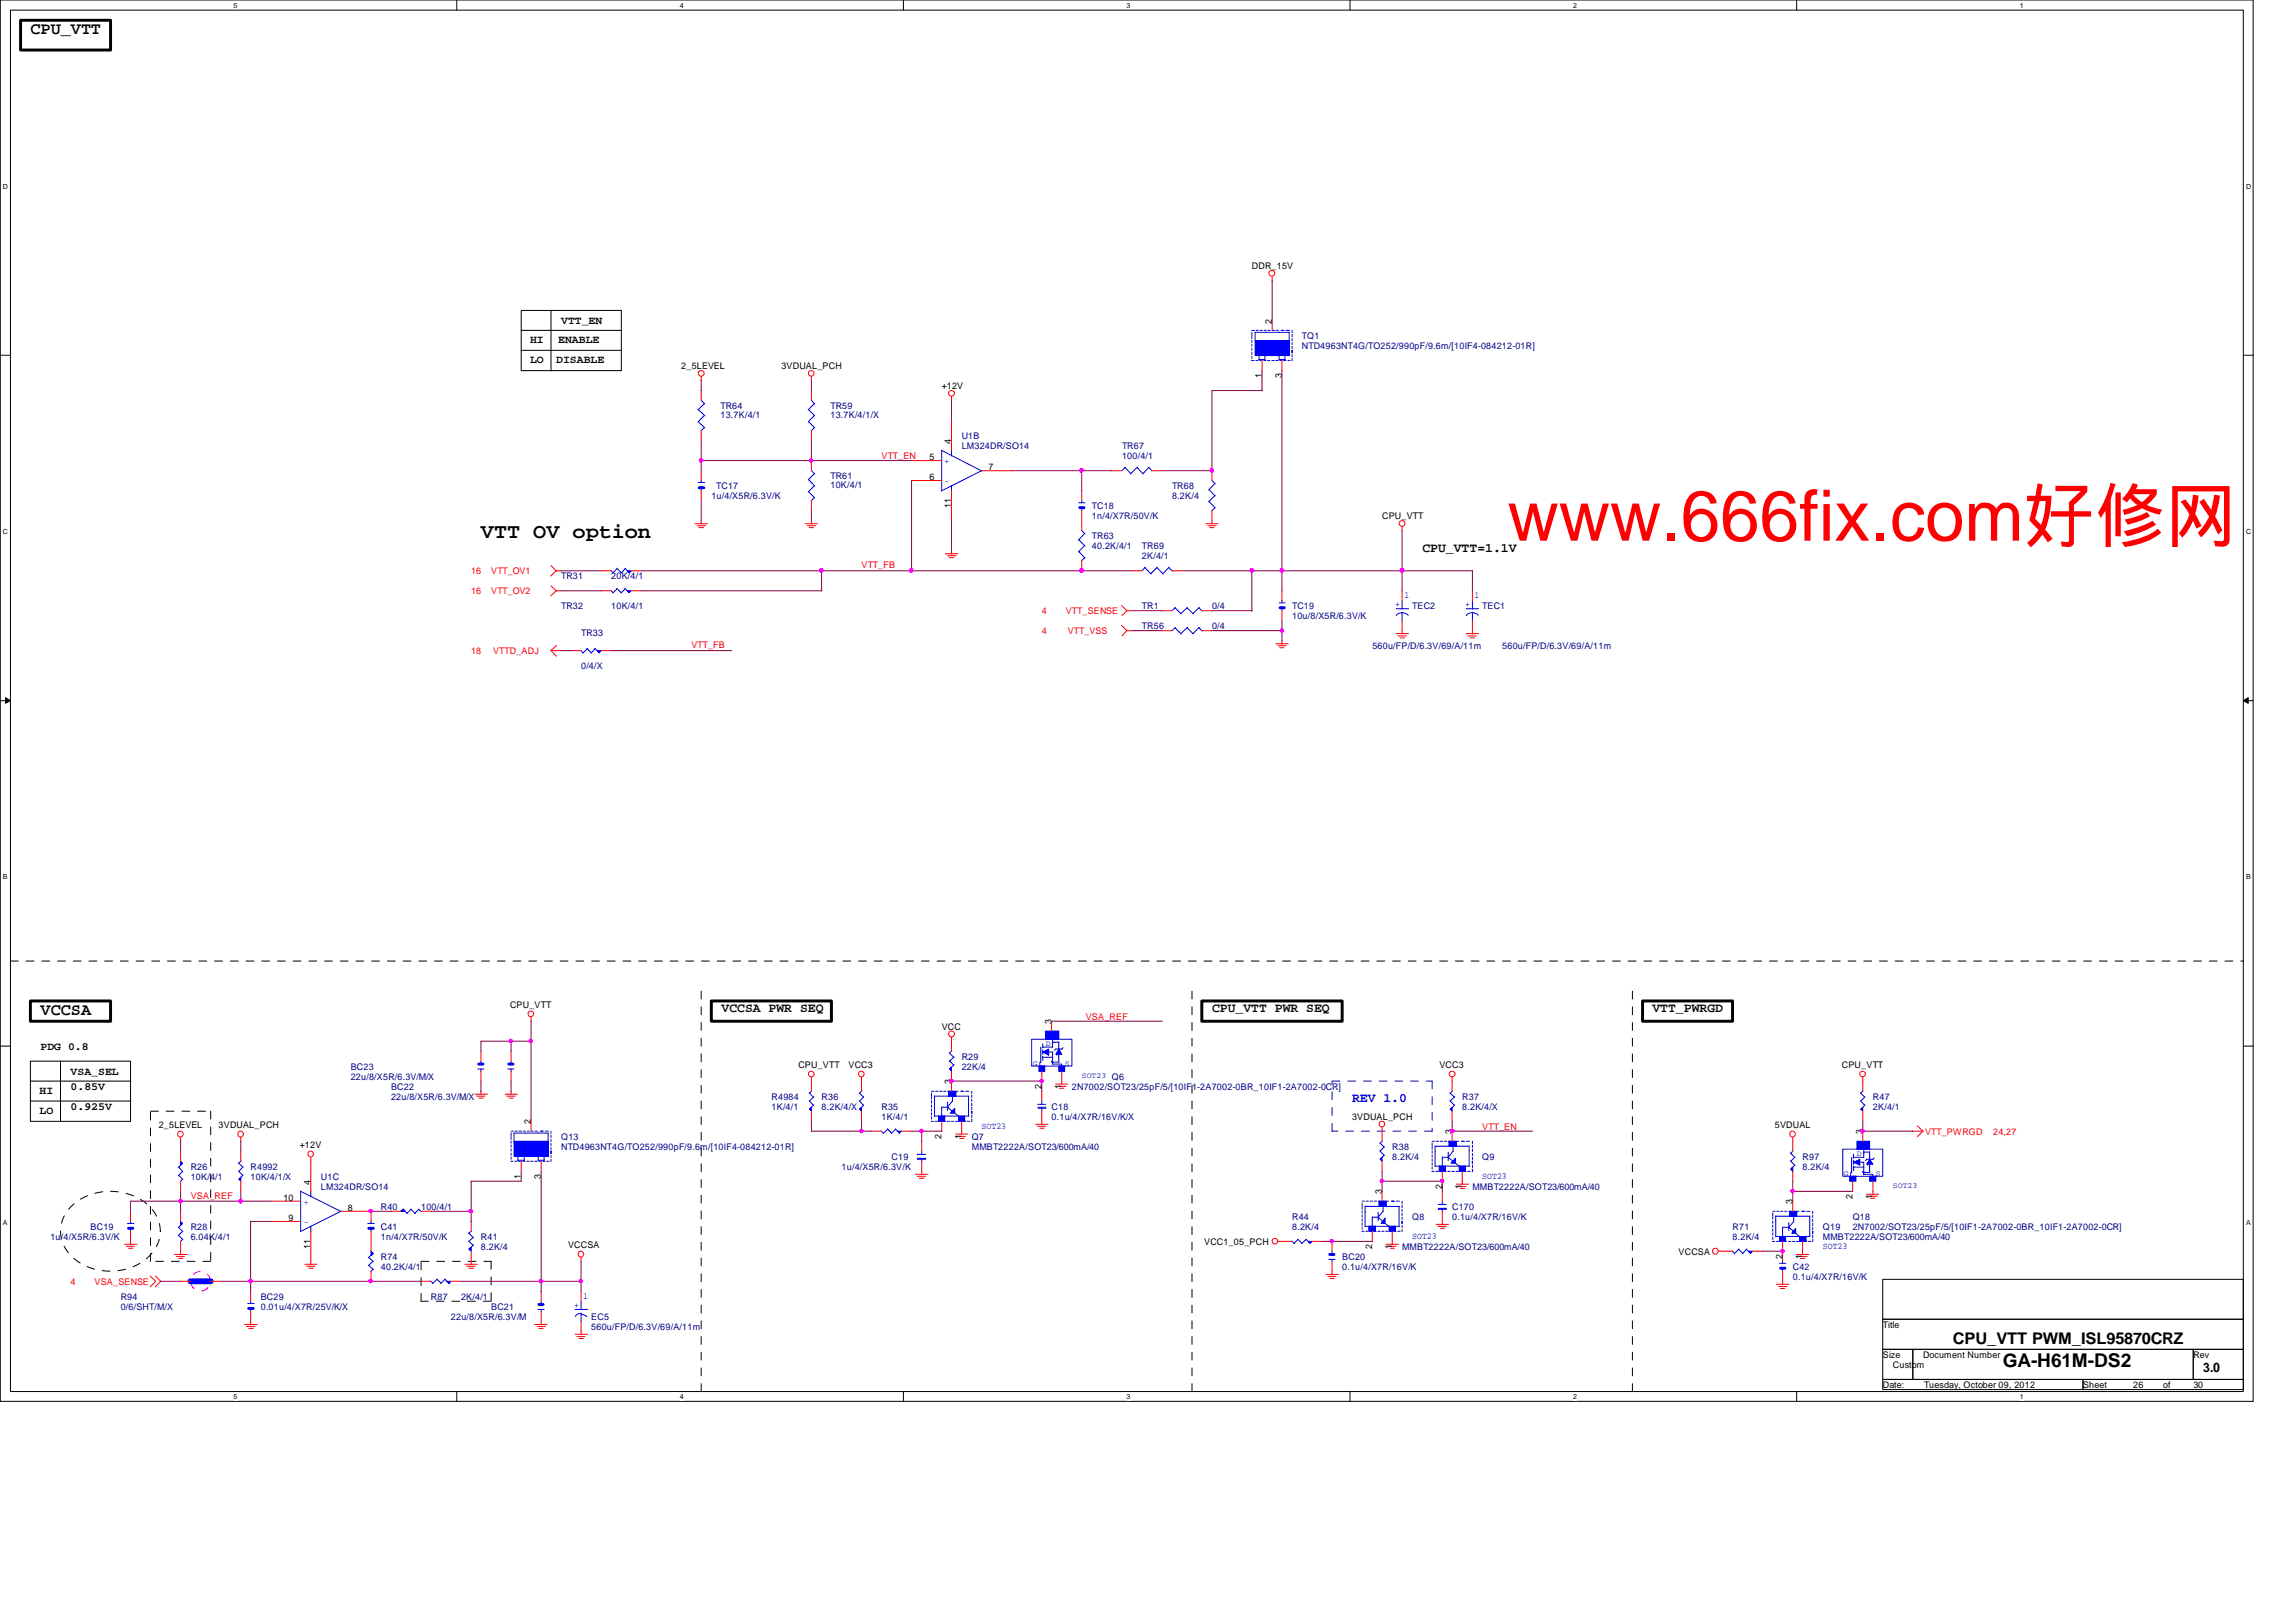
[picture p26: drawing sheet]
<svg xmlns="http://www.w3.org/2000/svg" width="297mm" height="210mm" viewBox="0 0 297 210" stroke-linecap="round" stroke-linejoin="round" font-family="sans-serif">
<defs><g id="words">
<text font-size="9.2" fill="#f00" x="195" y="70">www.666fix.com好修网</text>
<text font-size="2.7" x="62.2" y="69.7">VTT OV option</text>
<text font-size="2.5" x="259.1" y="176.9">GA-H61M-DS2</text>
<g font-size="2.2">
<text x="3.9" y="4.4">CPU_VTT</text>
<text x="5.2" y="131.4">VCCSA</text>
</g>
<text font-size="2.1" x="252.6" y="173.9">CPU_VTT PWM_ISL95870CRZ</text>
<g font-size="1.7">
<text x="184" y="71.4">CPU_VTT=1.1V</text>
<text x="93.3" y="131">VCCSA PWR SEQ</text>
<text x="156.8" y="131">CPU_VTT PWR SEQ</text>
<text x="213.8" y="131">VTT_PWRGD</text>
<text x="285" y="177.5">3.0</text>
</g>
<text font-size="1.7" fill="#00f" x="174.9" y="142.7">REV 1.0</text>
<g font-size="1.4">
<text x="72.6" y="42">VTT_EN</text>
<text x="68.6" y="44.4">HI</text>
<text x="68.6" y="47">LO</text>
<text x="72" y="47">DISABLE</text>
<text x="72.2" y="44.4">ENABLE</text>
<text x="5.2" y="135.9">PDG 0.8</text>
<text x="5.1" y="141.6">HI</text>
<text x="9.1" y="141.1">0.85V</text>
<text x="9.1" y="139.1">VSA_SEL</text>
<text x="9.1" y="143.6">0.925V</text>
<text x="5.1" y="144.2">LO</text>
</g>
<g font-size="1.2">
<text x="162" y="34.8">DDR_15V</text>
<text x="164.5" y="41.9" transform="rotate(-90 164.5 41.9)">2</text>
<text x="88.1" y="47.8">2_5LEVEL</text>
<text x="101.1" y="47.8">3VDUAL_PCH</text>
<text x="121.8" y="50.3">+12V</text>
<text x="163.2" y="48.9" transform="rotate(-90 163.2 48.9)">1</text>
<text x="165.8" y="48.9" transform="rotate(-90 165.8 48.9)">3</text>
<text x="120.3" y="59.6">5</text>
<text x="123.1" y="57.4" transform="rotate(-90 123.1 57.4)">4</text>
<text x="120.3" y="62.1">6</text>
<text x="123.1" y="65.8" transform="rotate(-90 123.1 65.8)">11</text>
<text x="127.9" y="60.9">7</text>
<text x="178.8" y="67.2">CPU_VTT</text>
<text x="66" y="130.4">CPU_VTT</text>
<text x="121.8" y="133.3">VCC</text>
<text x="136" y="132.5" transform="rotate(-90 136 132.5)">3</text>
<text x="103.3" y="138.2">CPU_VTT</text>
<text x="109.8" y="138.2">VCC3</text>
<text x="123.1" y="140.3" transform="rotate(-90 123.1 140.3)">3</text>
<text x="134.7" y="140.9" transform="rotate(-90 134.7 140.9)">2</text>
<text x="137.3" y="140.9" transform="rotate(-90 137.3 140.9)">1</text>
<text x="186.2" y="138.2">VCC3</text>
<text x="238.3" y="138.2">CPU_VTT</text>
<text x="20.5" y="145.9">2_5LEVEL</text>
<text x="28.3" y="145.9">3VDUAL_PCH</text>
<text x="38.8" y="148.5">+12V</text>
<text x="68.7" y="145.5" transform="rotate(-90 68.7 145.5)">2</text>
<text x="121.8" y="147.4" transform="rotate(-90 121.8 147.4)">2</text>
<text x="124.4" y="147.4" transform="rotate(-90 124.4 147.4)">1</text>
<text x="174.9" y="144.9">3VDUAL_PCH</text>
<text x="187.8" y="146.8" transform="rotate(-90 187.8 146.8)">3</text>
<text x="229.6" y="145.9">5VDUAL</text>
<text x="241" y="146.8" transform="rotate(-90 241 146.8)">3</text>
<text x="36.7" y="155.4">10</text>
<text x="40.2" y="153.3" transform="rotate(-90 40.2 153.3)">4</text>
<text x="67.4" y="152.6" transform="rotate(-90 67.4 152.6)">1</text>
<text x="70" y="152.6" transform="rotate(-90 70 152.6)">3</text>
<text x="178.8" y="154.6" transform="rotate(-90 178.8 154.6)">3</text>
<text x="186.6" y="153.9" transform="rotate(-90 186.6 153.9)">2</text>
<text x="189.1" y="153.9" transform="rotate(-90 189.1 153.9)">1</text>
<text x="231.9" y="155.9" transform="rotate(-90 231.9 155.9)">3</text>
<text x="239.6" y="155.2" transform="rotate(-90 239.6 155.2)">2</text>
<text x="242.3" y="155.2" transform="rotate(-90 242.3 155.2)">1</text>
<text x="37.3" y="158">9</text>
<text x="40.2" y="161.6" transform="rotate(-90 40.2 161.6)">11</text>
<text x="45" y="156.7">8</text>
<text x="73.5" y="161.5">VCCSA</text>
<text x="155.8" y="161.1">VCC1_05_PCH</text>
<text x="177.5" y="161.6" transform="rotate(-90 177.5 161.6)">2</text>
<text x="180.1" y="161.6" transform="rotate(-90 180.1 161.6)">1</text>
<text x="217.2" y="162.4">VCCSA</text>
<text x="230.6" y="162.9" transform="rotate(-90 230.6 162.9)">2</text>
<text x="233.2" y="162.9" transform="rotate(-90 233.2 162.9)">1</text>
<text x="243.6" y="171.8">Title</text>
<text x="243.6" y="175.7">Size</text>
<text x="243.6" y="179.6">Date:</text>
<text x="244.9" y="177">Custom</text>
<text x="248.8" y="175.7">Document Number</text>
<text x="248.9" y="179.6">Tuesday, October 09, 2012</text>
<text x="269.5" y="179.6">Sheet</text>
<text x="276" y="179.6">26</text>
<text x="279.9" y="179.6">of</text>
<text x="283.8" y="175.7">Rev</text>
<text x="283.8" y="179.6">30</text>
</g>
<g font-size="1.2" fill="#000080">
<text x="168.4" y="43.9">TQ1</text>
<text x="168.4" y="45.2">NTD4963NT4G/TO252/990pF/9.6m/[10IF4-084212-01R]</text>
<text x="93.2" y="52.9">TR64</text>
<text x="107.4" y="52.9">TR59</text>
<text x="93.2" y="54.1">13.7K/4/1</text>
<text x="107.4" y="54.1">13.7K/4/1/X</text>
<text x="124.4" y="56.8">U1B</text>
<text x="124.4" y="58.1">LM324DR/SO14</text>
<text x="145.2" y="58.1">TR67</text>
<text x="145.2" y="59.4">100/4/1</text>
<text x="92" y="64.6">1u/4/X5R/6.3V/K</text>
<text x="92.7" y="63.3">TC17</text>
<text x="107.4" y="62">TR61</text>
<text x="107.4" y="63.2">10K/4/1</text>
<text x="141.3" y="65.9">TC18</text>
<text x="151.6" y="63.3">TR68</text>
<text x="151.6" y="64.6">8.2K/4</text>
<text x="141.3" y="67.2">1n/4/X7R/50V/K</text>
<text x="141.3" y="69.8">TR63</text>
<text x="141.3" y="71.1">40.2K/4/1</text>
<text x="147.7" y="71.1">TR69</text>
<text x="72.6" y="75">TR31</text>
<text x="79.1" y="75">20K/4/1</text>
<text x="147.7" y="72.3">2K/4/1</text>
<text x="72.6" y="78.8">TR32</text>
<text x="75.2" y="82.3">TR33</text>
<text x="79.1" y="78.8">10K/4/1</text>
<text x="147.7" y="78.8">TR1</text>
<text x="147.7" y="81.4">TR56</text>
<text x="156.8" y="78.8">0/4</text>
<text x="156.8" y="81.4">0/4</text>
<text x="167.2" y="78.8">TC19</text>
<text x="167.2" y="80.1">10u/8/X5R/6.3V/K</text>
<text x="182.7" y="78.8">TEC2</text>
<text x="191.8" y="78.8">TEC1</text>
<text x="75.2" y="86.6">0/4/X</text>
<text x="177.5" y="84">560u/FP/D/6.3V/69/A/11m</text>
<text x="194.3" y="84">560u/FP/D/6.3V/69/A/11m</text>
<text x="124.4" y="137.1">R29</text>
<text x="45.4" y="138.4">BC23</text>
<text x="45.4" y="139.7">22u/8/X5R/6.3V/M/X</text>
<text x="50.6" y="141">BC22</text>
<text x="50.6" y="142.3">22u/8/X5R/6.3V/M/X</text>
<text x="99.8" y="142.3">R4984</text>
<text x="99.8" y="143.6">1K/4/1</text>
<text x="106.3" y="142.3">R36</text>
<text x="106.3" y="143.6">8.2K/4/X</text>
<text x="114" y="143.6">R35</text>
<text x="124.4" y="138.4">22K/4</text>
<text x="136.1" y="143.6">C18</text>
<text x="138.7" y="141">2N7002/SOT23/25pF/5/[10IF1-2A7002-0BR_10IF1-2A7002-0CR]</text>
<text x="143.8" y="139.7">Q6</text>
<text x="189.2" y="142.3">R37</text>
<text x="189.2" y="143.6">8.2K/4/X</text>
<text x="242.3" y="142.3">R47</text>
<text x="242.3" y="143.6">2K/4/1</text>
<text x="72.6" y="147.5">Q13</text>
<text x="72.6" y="148.8">NTD4963NT4G/TO252/990pF/9.6m/[10IF4-084212-01R]</text>
<text x="114" y="144.9">1K/4/1</text>
<text x="125.7" y="147.5">Q7</text>
<text x="125.7" y="148.8">MMBT2222A/SOT23/600mA/40</text>
<text x="136.1" y="144.9">0.1u/4/X7R/16V/K/X</text>
<text x="180.1" y="148.8">R38</text>
<text x="24.7" y="151.4">R26</text>
<text x="24.7" y="152.7">10K/4/1</text>
<text x="32.4" y="151.4">R4992</text>
<text x="32.4" y="152.7">10K/4/1/X</text>
<text x="41.5" y="152.7">U1C</text>
<text x="41.5" y="154">LM324DR/SO14</text>
<text x="108.9" y="151.4">1u/4/X5R/6.3V/K</text>
<text x="115.4" y="150.1">C19</text>
<text x="180.1" y="150.1">8.2K/4</text>
<text x="190.5" y="154">MMBT2222A/SOT23/600mA/40</text>
<text x="191.8" y="150.1">Q9</text>
<text x="233.2" y="150.1">R97</text>
<text x="233.2" y="151.4">8.2K/4</text>
<text x="6.5" y="160.4">1u/4/X5R/6.3V/K</text>
<text x="11.7" y="159.2">BC19</text>
<text x="24.7" y="159.2">R28</text>
<text x="24.7" y="160.4">6.04K/4/1</text>
<text x="49.3" y="156.5">R40</text>
<text x="49.3" y="159.2">C41</text>
<text x="49.3" y="160.4">1n/4/X7R/50V/K</text>
<text x="54.5" y="156.5">100/4/1</text>
<text x="62.2" y="160.4">R41</text>
<text x="62.2" y="161.8">8.2K/4</text>
<text x="167.2" y="157.9">R44</text>
<text x="167.2" y="159.2">8.2K/4</text>
<text x="181.4" y="161.8">MMBT2222A/SOT23/600mA/40</text>
<text x="182.7" y="157.9">Q8</text>
<text x="187.9" y="157.9">0.1u/4/X7R/16V/K</text>
<text x="187.9" y="156.5">C170</text>
<text x="224.2" y="159.2">R71</text>
<text x="224.2" y="160.4">8.2K/4</text>
<text x="235.8" y="159.2">Q19</text>
<text x="235.8" y="160.4">MMBT2222A/SOT23/600mA/40</text>
<text x="239.7" y="157.9">Q18</text>
<text x="239.7" y="159.2">2N7002/SOT23/25pF/5/[10IF1-2A7002-0BR_10IF1-2A7002-0CR]</text>
<text x="49.3" y="163">R74</text>
<text x="49.3" y="164.3">40.2K/4/1</text>
<text x="173.6" y="163">BC20</text>
<text x="173.6" y="164.3">0.1u/4/X7R/16V/K</text>
<text x="231.9" y="164.3">C42</text>
<text x="231.9" y="165.7">0.1u/4/X7R/16V/K</text>
<text x="15.6" y="168.2">R94</text>
<text x="15.6" y="169.5">0/6/SHT/M/X</text>
<text x="33.7" y="168.2">BC29</text>
<text x="33.7" y="169.5">0.01u/4/X7R/25V/K/X</text>
<text x="55.7" y="168.2">R87</text>
<text x="58.3" y="170.8">22u/8/X5R/6.3V/M</text>
<text x="59.6" y="168.2">2K/4/1</text>
<text x="63.5" y="169.5">BC21</text>
<text x="76.5" y="170.8">EC5</text>
<text x="76.5" y="172.1">560u/FP/D/6.3V/69/A/11m</text>
</g>
<g font-size="1.2" fill="#f00">
<text x="114" y="59.4">VTT_EN</text>
<text x="61" y="76.9">16</text>
<text x="61" y="74.3">16</text>
<text x="63.5" y="76.9">VTT_OV2</text>
<text x="63.5" y="74.3">VTT_OV1</text>
<text x="111.5" y="73.5">VTT_FB</text>
<text x="89.4" y="83.9">VTT_FB</text>
<text x="134.8" y="82.1">4</text>
<text x="134.8" y="79.5">4</text>
<text x="137.9" y="79.5">VTT_SENSE</text>
<text x="138.1" y="82.1">VTT_VSS</text>
<text x="61" y="84.7">18</text>
<text x="63.8" y="84.7">VTTD_ADJ</text>
<text x="140.5" y="132">VSA_REF</text>
<text x="191.8" y="146.2">VTT_EN</text>
<text x="249" y="146.9">VTT_PWRGD</text>
<text x="257.9" y="146.9">24,27</text>
<text x="24.7" y="155.2">VSA_REF</text>
<text x="9.1" y="166.3">4</text>
<text x="12.2" y="166.3">VSA_SENSE</text>
</g>
<g font-size="1.2" fill="#00f">
<text x="122.2" y="60.1">+</text>
<text x="122.2" y="62.7">-</text>
<text x="181.7" y="77.4">1</text>
<text x="190.8" y="77.4">1</text>
<text x="180.5" y="78.6">+</text>
<text x="189.6" y="78.6">+</text>
<text x="127" y="146.1">SOT23</text>
<text x="39.3" y="155.9">+</text>
<text x="191.8" y="152.6">SOT23</text>
<text x="39.3" y="158.5">-</text>
<text x="182.7" y="160.3">SOT23</text>
<text x="235.8" y="161.6">SOT23</text>
<text x="74.3" y="169.2">+</text>
<text x="75.4" y="168.1">1</text>
</g>
<g font-size="1" fill="#00f">
<text x="133.6" y="137.9">G</text>
<text x="135.3" y="135.3">D</text>
<text x="137.7" y="137.9">S</text>
<text x="140" y="139.5">SOT23</text>
<text x="240.2" y="149.6">D</text>
<text x="238.5" y="152.1">G</text>
<text x="242.7" y="152.1">S</text>
<text x="244.9" y="153.7">SOT23</text>
</g>
<g font-size=".9">
<text x="30.2" y="1">5</text>
<text x="88" y="1">4</text>
<text x="145.8" y="1">3</text>
<text x="203.5" y="1">2</text>
<text x="261.3" y="1">1</text>
<text x=".4" y="24.4">D</text>
<text x="290.6" y="24.4">D</text>
<text x=".4" y="69.1">C</text>
<text x="290.6" y="69.1">C</text>
<text x=".4" y="113.8">B</text>
<text x="290.6" y="113.8">B</text>
<text x=".4" y="158.5">A</text>
<text x="290.6" y="158.5">A</text>
<text x="30.2" y="181.1">5</text>
<text x="88" y="181.1">4</text>
<text x="145.8" y="181.1">3</text>
<text x="203.5" y="181.1">2</text>
<text x="261.3" y="181.1">1</text>
</g>
</g></defs>
<path d="M1.4 1.3h288.8v178.8h-288.8zM291.5 0h-291.5v181.3h291.5v-181.3" fill="none" stroke="#000" stroke-width=".13"/>
<g fill="#fff">
<path d="M30.2 .2h.5v1h-.5z"/>
<path d="M30.2 180.2h.5v1.1h-.5z"/>
</g>
<path d="M59.1 0v1.3M59.1 180.1v1.3" fill="none" stroke="#000" stroke-width=".13"/>
<g fill="#fff">
<path d="M88 .2h.5v1h-.5z"/>
<path d="M88 180.2h.5v1.1h-.5z"/>
</g>
<path d="M116.9 0v1.3M116.9 180.1v1.3" fill="none" stroke="#000" stroke-width=".13"/>
<g fill="#fff">
<path d="M145.7 .2h.6v1h-.6z"/>
<path d="M145.7 180.2h.6v1.1h-.6z"/>
</g>
<path d="M174.7 0v1.3M174.7 180.1v1.3" fill="none" stroke="#000" stroke-width=".13"/>
<g fill="#fff">
<path d="M203.5 .2h.5v1h-.5z"/>
<path d="M203.5 180.2h.5v1.1h-.5z"/>
</g>
<path d="M232.4 0v1.3M232.4 180.1v1.3" fill="none" stroke="#000" stroke-width=".13"/>
<g fill="#fff">
<path d="M261.3 .2h.5v1h-.5z"/>
<path d="M261.3 180.2h.5v1.1h-.5z"/>
<path d="M.4 23.6h.6v1h-.6z"/>
<path d="M290.6 23.6h.6v1h-.6z"/>
<path d="M.4 68.3h.6v1h-.6z"/>
<path d="M290.6 68.3h.6v1h-.6z"/>
</g>
<path d="M0 46h1.4M290.2 46h1.3" fill="none" stroke="#000" stroke-width=".13"/>
<g fill="#fff">
<path d="M.4 113h.6v1h-.6z"/>
<path d="M290.6 113h.6v1h-.6z"/>
</g>
<path d="M0 90.7h1.4M.7 90.3l.7 .4-.7 .3zM290.2 90.7l.7-.4v.7zM290.2 90.7h1.3" fill="none" stroke="#000" stroke-width=".13"/>
<path d="M.7 90.3l.7 .4-.7 .3zM290.2 90.7l.7-.4v.7z" fill="#000"/>
<g fill="#fff">
<path d="M.4 157.7h.5v1h-.5z"/>
<path d="M290.6 157.7h.5v1h-.5z"/>
</g>
<g fill="none" stroke="#000" stroke-width=".13">
<path d="M67.4 40.2h13v7.8h-13zM67.4 45.3h13M67.4 42.8h13M71.3 40.2v7.8M0 135.4h1.4M3.9 137.3h13v7.8h-13zM3.9 139.9h13M7.8 137.3v7.9M290.2 135.4h1.3M3.9 142.5h13M243.6 165.6h46.6v5.1h-46.6zM243.6 170.7h46.6v3.9h-46.6z"/>
<path d="M243.6 174.6h3.9v3.9h-3.9zM243.6 178.5h25.9v1.3h-25.9zM247.5 174.6h36.2v3.9h-36.2zM269.5 178.5h20.7v1.3h-20.7zM283.7 174.6h6.5v3.9h-6.5z"/>
</g>
<g fill="none" stroke="#000" stroke-width=".13" stroke-dasharray="1 1 1 1 1 1 1 1">
<path d="M1.4 124.4h288.9M90.7 128.3v51.8M154.2 128.3v51.8M211.2 128.3v51.8M9.1 156.3a7.5 7.5 0 0 1 10.4 0 4.4 4.4 0 0 1-.7 6.7 7.5 7.5 0 0 1-9.7-.6 4.4 4.4 0 0 1 0-6.1zM19.5 143.8h7.8M27.3 143.8v19.4M19.5 163.2v-19.4M27.3 163.2h-7.8M54.5 163.2h9M54.5 168.4v-5.2M63.5 163.2v5.2"/>
<path d="M63.5 168.4h-9"/>
</g>
<path d="M2.7 2.6h11.6v3.9h-11.6zM3.9 129.5h10.4v2.7h-10.4zM92 129.5h15.6v2.7h-15.6zM155.5 129.5h18.1v2.7h-18.1zM212.5 129.5h11.6v2.7h-11.6z" fill="none" stroke="#000" stroke-width=".38"/>
<path d="M172.3 139.9h13M185.3 139.9v6.5M172.3 146.4v-6.5M185.3 146.4h-13" fill="none" stroke="#00f" stroke-width=".13" stroke-dasharray="1 1 1 1 1 1 1 1"/>
<circle cx="25.9" cy="165.8" r="1.27" fill="none" stroke="#f0f" stroke-width=".13" stroke-dasharray="1 1 1 1 1 1 1 1"/>
<g fill="none" stroke="#f00" stroke-width=".13">
<path d="M164.6 35.8v.5M90.7 48.7v.6M90.7 50.5v1.3M90.7 55.7v1.3M105 48.7v.6M123.1 51.3v.6M71.3 75.8l.7 .7M71.3 73.2l.7 .7M71.9 76.5h.7M71.9 73.9h.7M72 76.5l-.8 .6M72 73.9l-.8 .6"/>
<path d="M89.9 67.8h1.6M90.2 68h1.1M90.4 68.3h.6M90.7 67.4v.4M104.2 67.8h1.5M104.5 68h1M104.7 68.3h.5M105 67.4v.4M122.3 71.7h1.6M122.6 71.9h1.1M122.8 72.2h.6M123.1 71.2v.5"/>
<path d="M145.1 78.4l.7 .6M145.7 79h.7M145.8 79l-.6 .7M156 67.8h1.6M156.3 68h1M156.5 68.3h.5M156.8 67.4v.4M181.4 68.2v.5M71.3 84.2h1.3M71.3 84.2l.7 .7M72 83.5l-.7 .7M145.1 80.9l.7 .7"/>
<path d="M145.7 81.6h.7M145.8 81.6l-.6 .7M165 83.3h1.7M165.3 83.6h1.1M165.6 83.8h.5M165.9 82.9v.5M180.6 82h1.6M180.8 82.3h1.1M181.1 82.5h.6M181.4 81.6v.4M189.7 82h1.6M189.9 82.3h1.1"/>
<path d="M190.2 82.5h.6M190.5 81.6v.4M68.7 131.6v.6M105 139.4v.5M111.5 139.4v.5M123.1 134.2v.6M137.4 139.9v.4M187.9 139.4v.5M241 139.4v.5M23.4 147.2v.5M31.2 147.2v.5M40.2 149.8v.5"/>
<path d="M61.5 141.6h1.6M61.7 141.9h1M62 142.1h.5M62.2 141.2v.4M65.4 141.6h1.5M65.6 141.9h1M65.9 142.1h.5M66.1 141.2v.4M118.4 152h1.6M118.7 152.2h1.1M118.9 152.5h.6M119.2 151.6v.4"/>
<path d="M123.6 146.8h1.6M123.9 147.1h1M124.2 147.3h.5M124.4 146.4v.4M134 145.5h1.6M134.2 145.7h1.1M134.5 146h.6M134.8 145.1v.4M136.6 140.3h1.5M136.9 140.6h1M137.1 140.8h.5M178.8 145.9v.5"/>
<path d="M185.8 158.4h1.6M186 158.7h1.1M186.3 159h.6M186.6 158.1v.4M188.4 153.2h1.6M188.6 153.5h1.1M188.9 153.8h.6M189.2 152.9v.4M231.9 147.2v.5M241.5 154.6h1.6M241.8 154.8h1.1M242 155.1h.6"/>
<path d="M242.3 154.2v.4M247.4 146.4h1.4M248.1 145.7l.7 .7M248.8 146.4l-.7 .7M16.1 161h1.6M16.3 161.3h1.1M16.6 161.5h.6M16.9 160.6v.5M19.4 165.1l.7 .7-.7 .7M20.1 165.1l.7 .7-.7 .7M22.6 162.3h1.6M22.8 162.6h1.1"/>
<path d="M23.1 162.8h.6M23.4 161.9v.5M31.7 171.4h1.6M31.9 171.7h1.1M32.2 171.9h.6M32.4 171v.4M39.4 163.6h1.6M39.7 163.9h1M40 164.1h.5M40.2 163.2v.5M60.1 163.6h1.7M60.4 163.9h1.1"/>
<path d="M60.7 164.1h.6M61 163.2v.5M69.2 171.4h1.6M69.5 171.7h1.1M69.7 171.9h.6M70 171v.4M74.4 172.7h1.6M74.6 173h1.1M74.9 173.2h.6M75.2 162.7v.6M75.2 172.3v.4M165.3 160.6h.6"/>
<path d="M171.6 164.9h1.6M171.8 165.2h1M172.1 165.4h.5M172.3 164.5v.5M179.3 161h1.6M179.6 161.3h1M179.9 161.5h.5M180.1 160.6v.5M222.3 161.9h.6M229.8 166.2h1.6M230.1 166.5h1.1M230.3 166.7h.6"/>
<path d="M230.6 161.9v1.3M230.6 164.5v1.7M232.4 162.3h1.6M232.7 162.6h1.1M232.9 162.8h.6M233.2 161.9v.5"/>
<circle cx="164.5" cy="35.4" r=".37"/>
<circle cx="90.7" cy="48.3" r=".37"/>
<circle cx="104.9" cy="48.3" r=".37"/>
<circle cx="123.1" cy="50.9" r=".37"/>
<circle cx="181.4" cy="67.7" r=".37"/>
<circle cx="68.7" cy="131.2" r=".37"/>
<circle cx="104.9" cy="139" r=".37"/>
<circle cx="111.4" cy="139" r=".37"/>
<circle cx="123.1" cy="133.8" r=".38"/>
<circle cx="187.9" cy="139" r=".37"/>
<circle cx="241" cy="139" r=".37"/>
<circle cx="23.3" cy="146.8" r=".38"/>
<circle cx="31.1" cy="146.8" r=".38"/>
<circle cx="40.2" cy="149.3" r=".38"/>
<circle cx="178.8" cy="145.5" r=".37"/>
<circle cx="231.9" cy="146.8" r=".38"/>
<circle cx="75.1" cy="162.3" r=".38"/>
<circle cx="164.9" cy="160.6" r=".37"/>
<circle cx="221.9" cy="161.9" r=".38"/>
</g>
<path d="M90.3 53l.9 .8M90.3 54.6l.9 .8M90.7 51.8l.5 .5M91.1 52.2l-.8 .8M91.1 53.8l-.8 .8M91.1 55.3l-.4 .5M186 155.9h1.1M186.6 155.4v.5M186.6 156.5v.3M230.2 163.5h.8M230.6 163.2v.3M230.6 164.1v.4" fill="none" stroke="#00f" stroke-width=".13"/>
<path d="M230.4 164.1h.5" fill="none" stroke="#00f" stroke-width=".38"/>
<path d="M186.1 156.4h1v.1h-1z" fill-rule="evenodd" fill="#00f"/>
<path d="M60.6 159.5l.6 .6M61 159.3l-.3 .3M186.1 156.4h1v.1h-1zM32 168.7h.9M32.4 168.4v.3M32.4 169.3v.4M60.6 160.6l.6 .6M61.3 160.1l-.6 .5" fill="none" stroke="#00f" stroke-width=".13"/>
<path d="M186.6 154.2v1.2M186.6 156.8v1.3M32.4 167.1v1.3M32.4 169.7v1.3" fill="none" stroke="#f00" stroke-width=".13"/>
<path d="M32.2 169.3h.6" fill="none" stroke="#00f" stroke-width=".38"/>
<path d="M60.7 161.7l.3-.3v.5z" fill-rule="evenodd" fill="#00f"/>
<path d="M65.7 138.3h.8M66.1 137.3v.4M66.1 138.3v.4M60.7 161.7l.3-.3v.5zM61.3 161.1l-.6 .6" fill="none" stroke="#00f" stroke-width=".13"/>
<path d="M66.1 136v1.3M66.1 138.6v1.3M61 158.1v1.2M61 161.9v1.3" fill="none" stroke="#f00" stroke-width=".13"/>
<path d="M65.8 137.7h.6" fill="none" stroke="#00f" stroke-width=".38"/>
<path d="M188.3 149.9v.6h-.6z" fill="#00f"/>
<g fill="none" stroke="#00f" stroke-width=".13">
<path d="M185.2 151.6h.3M185.3 147.7h.3M185.3 147.9v.4M185.3 148.4v.3M185.3 148.9v.4M185.3 149.5v.3M185.3 150v.3M185.3 150.5v.3M185.3 151v.3M185.7 148.3v2.7M185.7 150.9h4.4M185.7 148.3h4.4"/>
<path d="M185.7 151.6h.4M185.8 147.7h.3M186.2 150.9v.6M186.3 151.6h.3M186.3 147.7h.3M186.6 149.7v1.3M186.6 149.8h.8M186.8 151.6h.3M186.8 147.7h.3M187 150.9v.6h-.8M187.3 151.6h.3M187.4 147.7h.3"/>
<path d="M187.4 149.1v1.1M187.4 149.8l.6 .5M187.8 151.6h.4M187.9 150.3h.1M187.9 147.7h.3M188 148.5v.5M188 149l-.7 .8M188.3 149.9v.6h-.6zM188.3 150.5l.5 .5M188.4 151.6h.3M188.4 147.7h.3M188.4 147.8v.6"/>
<path d="M188.5 147.8h-1v.6M188.8 151.5h.8M188.8 150.9v.6M188.9 151.6h.3M189 147.7h.5M189.4 151.6h.3M189.6 150.9v.6M189.7 147.7h.4M189.9 151.6h.3M190.1 148.3v.6M190.1 148.9v2M190.5 147.7v.3"/>
<path d="M190.5 148.2v.3M190.5 148.7v.3M190.5 149.3v.3M190.5 149.8v.3M190.5 150.3v.3M190.5 150.8v.3M190.5 151.3v.3"/>
</g>
<path d="M187.5 147.7h.9v.6h-.9z" fill-rule="evenodd" fill="#00f"/>
<path d="M187.5 147.7h.9v.6h-.9z" fill="none" stroke="#00f" stroke-width=".13"/>
<path d="M188.8 150.9h.8v.7h-.8z" fill-rule="evenodd" fill="#00f"/>
<path d="M188.8 150.9h.8v.7h-.8z" fill="none" stroke="#00f" stroke-width=".13"/>
<path d="M186.2 150.9h.8v.7h-.8z" fill-rule="evenodd" fill="#00f"/>
<path d="M23.1 158.8l.6 .6M23.1 159.8l.6 .6M23.6 159.3l-.5 .6M186.2 150.9h.8v.7h-.8zM23.6 160.4l-.3 .3" fill="none" stroke="#00f" stroke-width=".13"/>
<path d="M186.6 151.6v1.3M187.9 146.4v1.3M189.2 151.6v1.3" fill="none" stroke="#f00" stroke-width=".13"/>
<path d="M23.4 158.1l.2 .2-.2 .3z" fill-rule="evenodd" fill="#00f"/>
<g fill="none" stroke="#00f" stroke-width=".13">
<path d="M145.5 60.5l.8 .8M145.6 60.4l-.4 .5M147.1 60.5l.8 .8M147.1 60.4l-.8 .9M148.6 60.5l.4 .5M148.7 60.4l-.8 .9M189.7 78.8h1.6M190.5 79.3a.93 .93 0 0 0-.8 .4M190.5 77.7v1.1M190.5 79.3v1.1M190.5 79.3h.3l.5 .3M23.4 158.1l.2 .2-.2 .3z"/>
<path d="M23.6 158.3l-.5 .6M118.7 149.4h1.1M119.2 149v.4M119.2 150v.3"/>
</g>
<path d="M143.8 60.9h1.4M149 60.9h1.3M190.5 76.5v1.2M190.5 80.3v1.3M23.4 156.8v1.3M23.4 160.6v1.3" fill="none" stroke="#f00" stroke-width=".13"/>
<path d="M118.7 149.9h1.1v.1h-1.1z" fill-rule="evenodd" fill="#00f"/>
<path d="M79 76.4l.3 .3M79.8 76.2l.6 .5M79.8 76.2l-.5 .5M80.9 76.2l-.6 .5M61.8 138.3h.8M62.2 137.3v.4M62.2 138.3v.4M118.7 149.9h1.1v.1h-1.1zM171.9 163h.8M172.3 161.9v.5M172.3 163v.3" fill="none" stroke="#00f" stroke-width=".13"/>
<path d="M62.2 136v1.3M62.2 138.6v1.3M119.2 147.7v1.3M119.2 150.3v1.3M172.3 160.6v1.3M172.3 163.2v1.3" fill="none" stroke="#f00" stroke-width=".13"/>
<path d="M61.9 137.7h.6M172 162.3h.6" fill="none" stroke="#00f" stroke-width=".38"/>
<path d="M81.1 76.5h.6l-.3 .2z" fill-rule="evenodd" fill="#00f"/>
<path d="M80.8 76.2l.6 .5M81.1 76.5h.6l-.3 .2zM104.7 142.4l.5 .6M104.7 141.4l.5 .6M105 141.2l-.3 .3M105.3 141.9l-.6 .6" fill="none" stroke="#00f" stroke-width=".13"/>
<path d="M77.8 76.5h1.3M81.7 76.5h1.3" fill="none" stroke="#f00" stroke-width=".13"/>
<path d="M105 143.3v.5l-.3-.3z" fill-rule="evenodd" fill="#00f"/>
<path d="M105 143.3v.5l-.3-.3zM105.3 143l-.6 .5" fill="none" stroke="#00f" stroke-width=".13"/>
<path d="M105 139.9v1.3M105 143.8v1.3" fill="none" stroke="#f00" stroke-width=".13"/>
<path d="M162.4 44.1h4.4v1.9h-4.4z" fill-rule="evenodd" fill="#00f"/>
<g fill="none" stroke="#00f" stroke-width=".13">
<path d="M161.9 46.6h.4M162 42.8h.3M162 43v.4M162 43.5v.3M162 44v.3M162 44.5v.3M162 45v.3M162 45.6v.3M162 46.1v.3M162.3 43h4.5M162.4 44.1h4.4v1.9h-4.4zM162.4 43v1.1"/>
<path d="M162.5 46.6h.3M162.5 42.8h.3M162.9 46v.5M163 46.6h.3M163 42.8h.3M163.5 46.6h.3M163.5 42.8h.3M163.7 46v.5h-.9M164 46.6h.3M164 42.8h.3M164.5 46.6h.3M164.6 45.3h.1"/>
<path d="M164.6 42.8h.3M165 46.6h.3M165.1 42.8h.3M165.5 46.5h.8M165.5 46v.6M165.6 46.6h.3M165.7 42.8h.4M166.1 46.6h.3M166.2 46v.5M166.4 42.8h.4M166.6 46.6h.3M166.8 43v1.1"/>
<path d="M167.2 42.8v.3M167.2 43.3v.3M167.2 43.8v.3M167.2 44.3v.3M167.2 44.8v.3M167.2 45.3v.4M167.2 45.9v.3M167.2 46.4v.3M139.6 65.1h.8M139.9 64.7v.4M139.9 65.7v.4M133.5 134.5h5.2v3.5h-5.2z"/>
<path d="M136.1 137.3h.1"/>
</g>
<path d="M163.3 46.6v1.4M164.6 41.5v1.3M165.9 46.6v1.4M139.9 63.5v1.3M139.9 66.1v1.3" fill="none" stroke="#f00" stroke-width=".13"/>
<path d="M139.7 65.7h.5" fill="none" stroke="#00f" stroke-width=".38"/>
<path d="M135.3 133.4h1.7v1.1h-1.7z" fill-rule="evenodd" fill="#00f"/>
<path d="M135.3 133.4h1.7v1.1h-1.7z" fill="none" stroke="#00f" stroke-width=".13"/>
<path d="M134.4 138h.8v.6h-.8z" fill-rule="evenodd" fill="#00f"/>
<path d="M134.4 138h.8v.6h-.8z" fill="none" stroke="#00f" stroke-width=".13"/>
<path d="M137 138h.7v.6h-.7z" fill-rule="evenodd" fill="#00f"/>
<path d="M134.9 135.9v.6M134.9 136.7v.5M137 138h.7v.6h-.7z" fill="none" stroke="#00f" stroke-width=".13"/>
<path d="M134.9 136.1l.8-.3v.8z" fill-rule="evenodd" fill="#00f"/>
<path d="M134.9 136.1h1.3v1.5M134.9 136.8h1.3M134.9 136.1l.8-.3v.8zM136.2 137.5h.8M137 134.8v2.7" fill="none" stroke="#00f" stroke-width=".13"/>
<path d="M137 135.8l.4 .6h-.8z" fill="#00f"/>
<g fill="none" stroke="#00f" stroke-width=".13">
<path d="M134.7 137.5h-.2v.5M134.7 135.5v2M134.9 135.5h1.3M134.9 135.1v.5M136.1 134.9h.9M136.2 137.7h1.2v.3M136.2 134.4v1.1M136.2 137.5v.2M136.6 135.8h.8M136.6 135.8l-.2 .1M136.7 136.4h.1M137 135.8l.4 .6h-.8z"/>
<path d="M137.5 135.6l-.1 .2"/>
</g>
<path d="M134.8 138.6v1.3M136.1 132.2v1.2M137.4 138.6v1.3" fill="none" stroke="#f00" stroke-width=".13"/>
<path d="M66.5 147.7h4.4v1.9h-4.4z" fill-rule="evenodd" fill="#00f"/>
<g fill="none" stroke="#00f" stroke-width=".13">
<path d="M75.1 84.2l.3 .3M75.9 83.9l.6 .6M76 83.9l-.6 .6M77 83.9l-.6 .6M66.1 150.3h.3M66.1 146.4h.3M66.1 146.6v.5M66.1 147.1v.3M66.1 147.7v.2M66.1 148.2v.3M66.1 148.7v.3M66.1 149.2v.3"/>
<path d="M66.1 149.7v.3M66.5 146.6h4.4M66.5 147.7h4.4v1.9h-4.4zM66.5 146.6v1.1M66.6 150.3h.3M66.6 146.4h.3M67 149.6v.6M67.1 150.3h.3M67.1 146.4h.4M67.6 150.3h.3M67.7 146.4h.3M67.8 149.6v.6h-.8"/>
<path d="M68.2 150.3h.2M68.2 146.4h.3M68.7 150.3h.3M68.7 149h.1M68.7 146.4h.3M69.2 150.3h.3M69.2 146.4h.3M69.6 150.2h.8M69.6 149.6v.6M69.7 150.3h.3M69.9 146.4h.4M70.2 150.3h.3"/>
<path d="M70.4 149.6v.6M70.5 146.4h.4M70.7 150.3h.3M70.9 146.6v1.1M71.3 146.4v.3M71.3 146.9v.3M71.3 147.4v.3M71.3 147.9v.3M71.3 148.5v.3M71.3 149v.3M71.3 149.5v.3M71.3 150v.3"/>
<path d="M134.2 142.9h1.1M134.3 143.4h1M134.3 143.3h1M134.8 142.4v.5M134.8 143.4v.4"/>
</g>
<path d="M67.4 150.3v1.3M68.7 145.1v1.3M70 150.3v1.3M134.8 141.2v1.3M134.8 143.8v1.3" fill="none" stroke="#f00" stroke-width=".13"/>
<path d="M77.3 84.2h.5l-.3 .3z" fill-rule="evenodd" fill="#00f"/>
<path d="M77 83.9l.5 .6M77.3 84.2h.5l-.3 .3zM114 146.3l.3 .3M114.8 146.1l.6 .5M114.8 146.1l-.6 .6M115.9 146.1l-.6 .6" fill="none" stroke="#00f" stroke-width=".13"/>
<path d="M73.9 84.2h1.3M77.8 84.2h1.3" fill="none" stroke="#f00" stroke-width=".13"/>
<path d="M116.1 146.4h.5l-.2 .2z" fill-rule="evenodd" fill="#00f"/>
<path d="M52.1 156.5l.6 .6M52.2 156.5l-.3 .3M53.2 156.5l.5 .6M53.2 156.5l-.5 .5M54.2 156.5l.3 .3M54.2 156.5l-.5 .5M115.8 146.1l.6 .5M116.1 146.4h.5l-.2 .2z" fill="none" stroke="#00f" stroke-width=".13"/>
<path d="M112.8 146.4h1.2M116.6 146.4h1.3" fill="none" stroke="#f00" stroke-width=".13"/>
<path d="M51.9 156.8l.2-.3 .3 .3-.3-.3 .3 .3z" fill-rule="evenodd" fill="#00f"/>
<g fill="none" stroke="#00f" stroke-width=".13">
<path d="M104.6 62.1l.8 .8M104.6 63.6l.8 .8M105 60.9l.4 .4M105.4 61.3l-.8 .8M105.4 62.9l-.8 .8M105.4 64.4l-.5 .4M51.9 156.8l.2-.3 .3 .3-.3-.3 .3 .3zM55.7 165.8l.3 .3M56.5 165.5l.6 .6M56.6 165.6l-.6 .5M57.5 165.5l.6 .6M57.6 165.6l-.6 .5"/>
<path d="M58.3 165.8l-.3 .3"/>
</g>
<path d="M105 59.6v1.3M105 64.8v1.3M50.6 156.8h1.3M54.5 156.8h1.2" fill="none" stroke="#f00" stroke-width=".13"/>
<path d="M57.8 165.8h.5l-.2 .3z" fill-rule="evenodd" fill="#00f"/>
<g fill="none" stroke="#00f" stroke-width=".13">
<path d="M104.6 53l.8 .8M104.6 54.6l.8 .8M105 51.8l.4 .5M105.4 52.2l-.8 .8M105.4 53.8l-.8 .8M105.4 55.3l-.5 .5M152 78.7l.8 .8M152.1 78.6l-.5 .4M153.6 78.7l.8 .8M153.6 78.6l-.8 .8M155.1 78.7l.4 .4M155.1 78.6l-.8 .8"/>
<path d="M165.5 78h.8M165.9 77.7v.3M165.9 78.6v.4M180.6 78.8h1.6M181.4 79.3l-.6 .2-.2 .2M181.4 77.7v1.1M181.4 79.3v1.1M181.4 79.3h.3l.5 .3M238.4 148.7h5.2v3.5h-5.2zM241 151.6h.1M57.8 165.8h.5l-.2 .3z"/>
</g>
<path d="M105 50.5v1.3M105 55.7v1.3M150.3 79h1.3M155.5 79h1.3M165.9 76.5v1.2M165.9 79v1.3M181.4 76.5v1.2M181.4 80.3v1.3M23.4 165.8h1.3M27.3 165.8h1.3M54.5 165.8h1.2M58.3 165.8h1.3" fill="none" stroke="#f00" stroke-width=".13"/>
<path d="M24.6 165.8h2.7" fill="none" stroke="#00f" stroke-width=".76"/>
<path d="M165.6 78.7h.5" fill="none" stroke="#00f" stroke-width=".38"/>
<path d="M240.2 147.7h1.7v1h-1.7z" fill-rule="evenodd" fill="#00f"/>
<path d="M240.2 147.7h1.7v1h-1.7z" fill="none" stroke="#00f" stroke-width=".13"/>
<path d="M239.3 152.2h.8v.7h-.8z" fill-rule="evenodd" fill="#00f"/>
<path d="M239.3 152.2h.8v.7h-.8z" fill="none" stroke="#00f" stroke-width=".13"/>
<path d="M241.9 152.2h.8v.7h-.8z" fill-rule="evenodd" fill="#00f"/>
<path d="M239.8 150.2v.5M239.8 150.9v.6M241.9 152.2h.8v.7h-.8z" fill="none" stroke="#00f" stroke-width=".13"/>
<path d="M239.8 150.4l.8-.4v.8z" fill-rule="evenodd" fill="#00f"/>
<path d="M239.8 150.4h1.3v1.4M239.8 151h1.3M239.8 150.4l.8-.4v.8zM241.1 151.7h.8M241.9 149v2.7" fill="none" stroke="#00f" stroke-width=".13"/>
<path d="M241.9 150l.4 .7h-.8z" fill="#00f"/>
<g fill="none" stroke="#00f" stroke-width=".13">
<path d="M90.3 62.4h.9M90.7 62.1v.3M90.7 63.1v.4M156.4 63.4l.8 .8M156.4 64.9l.8 .8M156.8 62.2l.4 .4M157.2 62.6l-.8 .8M157.2 64.1l-.8 .8M157.2 65.7l-.4 .4M23.1 151l.6 .6M23.1 152.1l.6 .5M23.6 151.6l-.5 .5"/>
<path d="M23.6 152.6l-.3 .3M38.9 154.2l5.2 2.6M38.9 154.1v5.2M40.2 154.2v.6M40.2 158.7v.7M44.1 156.8l-5.2 2.6M239.6 151.7h-.2v.5M239.6 149.8v2M239.8 149.8h1.3M239.8 149.3v.6M241.1 149.1h.8M241.1 152h1.2v.2"/>
<path d="M241.1 148.7v1.1M241.1 151.7v.3M241.5 150h.8M241.5 150l-.2 .2M241.6 150.7h.1M241.9 150l.4 .7h-.8zM242.5 149.9l-.2 .1M74.4 169.5h1.6M74.4 170.3l.2-.2 .6-.1v1.1M75.2 168.4v1.1M75.2 170.1l.5 .1 .2 .2"/>
</g>
<g fill="none" stroke="#f00" stroke-width=".13">
<path d="M90.7 60.9v1.3M90.7 63.5v1.3M156.8 60.9v1.3M156.8 66.1v1.3M35 155.4h3.9M35 158.1h3.9M40.2 150.3v3.9M40.2 159.3v3.9M44.1 156.8h3.9M239.7 152.9v1.3M241 146.4v1.3M242.3 152.9v1.3"/>
<path d="M75.2 167.1v1.3M75.2 171v1.3"/>
</g>
<path d="M90.5 63.1h.6" fill="none" stroke="#00f" stroke-width=".38"/>
<path d="M23.4 150.3l.2 .2-.2 .3z" fill-rule="evenodd" fill="#00f"/>
<path d="M79 73.8l.3 .3M79.8 73.5l.6 .6M79.8 73.6l-.5 .6M80.9 73.6l-.6 .6M23.4 150.3l.2 .2-.2 .3zM23.6 150.5l-.5 .6" fill="none" stroke="#00f" stroke-width=".13"/>
<path d="M23.4 149v1.3M23.4 152.9v1.3" fill="none" stroke="#f00" stroke-width=".13"/>
<path d="M81.1 73.9h.6l-.3 .2z" fill-rule="evenodd" fill="#00f"/>
<path d="M80.8 73.5l.6 .6M81.1 73.9h.6l-.3 .2zM30.9 151.5l.5 .6M30.9 150.5l.5 .5M31.2 150.2l-.3 .3M31.4 151l-.5 .6" fill="none" stroke="#00f" stroke-width=".13"/>
<path d="M77.8 73.9h1.3M81.7 73.9h1.3" fill="none" stroke="#f00" stroke-width=".13"/>
<path d="M30.9 152.6l.3-.2v.5z" fill-rule="evenodd" fill="#00f"/>
<path d="M30.9 152.6l.3-.2v.5zM31.4 152.1l-.5 .5M231.6 150.2l.6 .6M231.6 149.2l.6 .6M232 148.9l-.3 .4M232.2 149.7l-.5 .6" fill="none" stroke="#00f" stroke-width=".13"/>
<path d="M31.2 149v1.3M31.2 152.9v1.3" fill="none" stroke="#f00" stroke-width=".13"/>
<path d="M231.7 151.3l.2-.3v.6z" fill-rule="evenodd" fill="#00f"/>
<path d="M111.2 142.4l.5 .6M111.2 141.4l.5 .6M111.5 141.2l-.3 .3M111.8 141.9l-.6 .6M231.7 151.3l.2-.3v.6zM232.2 150.7l-.5 .6" fill="none" stroke="#00f" stroke-width=".13"/>
<path d="M231.9 147.7v1.3M231.9 151.6v1.3" fill="none" stroke="#f00" stroke-width=".13"/>
<path d="M111.5 143.3v.5l-.3-.3z" fill-rule="evenodd" fill="#00f"/>
<path d="M111.5 143.3v.5l-.3-.3zM111.8 143l-.6 .5M187.6 142.4l.6 .6M187.6 141.4l.6 .6M187.9 141.2l-.3 .3M188.2 141.9l-.6 .6" fill="none" stroke="#00f" stroke-width=".13"/>
<path d="M111.5 139.9v1.3M111.5 143.8v1.3" fill="none" stroke="#f00" stroke-width=".13"/>
<path d="M187.6 143.5l.3-.2v.5z" fill-rule="evenodd" fill="#00f"/>
<path d="M178.5 148.9l.6 .6M178.5 147.9l.6 .6M178.8 147.7l-.2 .2M179.1 148.4l-.5 .6M187.6 143.5l.3-.2v.5zM188.2 143l-.6 .5" fill="none" stroke="#00f" stroke-width=".13"/>
<path d="M187.9 139.9v1.3M187.9 143.8v1.3" fill="none" stroke="#f00" stroke-width=".13"/>
<path d="M178.6 150l.2-.2v.5z" fill-rule="evenodd" fill="#00f"/>
<path d="M178.6 150l.2-.2v.5zM179.1 149.5l-.5 .5M240.7 142.4l.5 .6M240.7 141.4l.5 .6M241 141.2l-.3 .3M241.3 141.9l-.6 .6" fill="none" stroke="#00f" stroke-width=".13"/>
<path d="M178.8 146.4v1.3M178.8 150.3v1.3" fill="none" stroke="#f00" stroke-width=".13"/>
<path d="M241 143.3v.5l-.3-.3z" fill-rule="evenodd" fill="#00f"/>
<path d="M16.5 158.3h.8M16.9 158v.3M16.9 158.9v.4M241 143.3v.5l-.3-.3zM241.3 143l-.6 .5M224.1 161.9l.3 .3M224.9 161.6l.6 .6M224.9 161.7l-.5 .6M226 161.7l-.6 .6" fill="none" stroke="#00f" stroke-width=".13"/>
<path d="M241 139.9v1.3M16.9 156.8v1.3M16.9 159.3v1.3M241 143.8v1.3" fill="none" stroke="#f00" stroke-width=".13"/>
<path d="M16.6 159h.6" fill="none" stroke="#00f" stroke-width=".38"/>
<path d="M226.2 161.9h.5l-.2 .3z" fill-rule="evenodd" fill="#00f"/>
<g fill="none" stroke="#00f" stroke-width=".13">
<path d="M139.6 69.8l.8 .9M139.6 71.4l.8 .8M139.9 68.7l.5 .4M140.3 69l-.8 .9M140.3 70.6l-.8 .8M140.3 72.2l-.4 .4M148.1 73.4l.8 .9M148.2 73.4l-.5 .5M149.7 73.4l.8 .9M149.7 73.4l-.8 .8M151.2 73.4l.5 .5M151.2 73.4l-.8 .8"/>
<path d="M152 81.2l.8 .8M152.1 81.2l-.5 .4M153.6 81.2l.8 .8M153.6 81.2l-.8 .8M155.1 81.2l.4 .5M155.1 81.2l-.8 .8M225.9 161.6l.6 .6M226.2 161.9h.5l-.2 .3z"/>
</g>
<path d="M139.9 67.4v1.3M139.9 72.6v1.3M146.4 73.9h1.3M151.6 73.9h1.3M150.3 81.6h1.3M155.5 81.6h1.3M222.9 161.9h1.2M226.7 161.9h1.3" fill="none" stroke="#f00" stroke-width=".13"/>
<path d="M232.3 159v.6h-.5z" fill="#00f"/>
<g fill="none" stroke="#00f" stroke-width=".13">
<path d="M229.3 156.8h.3M229.3 157v.4M229.3 157.5v.3M229.3 158v.3M229.3 158.5v.3M229.3 159v.3M229.3 159.5v.3M229.7 157.3v2.8M229.7 157.4h4.5M229.9 156.8h.3M230.2 160v.5M230.4 156.8h.3"/>
<path d="M230.6 158.8v1.3M230.6 158.8h.9M230.9 156.8h.3M231 160v.5h-.8M231.4 156.8h.3M231.4 158.2v1.1M231.4 158.8l.7 .6M231.9 159.3h.1M231.9 156.8h.3M232.1 157.5v.6M232.1 158.1l-.7 .8M232.3 159v.6h-.5z"/>
<path d="M232.3 159.6l.6 .5M232.4 156.8h.3M232.4 156.9v.5M232.5 156.9h-.9v.5M233.1 156.8h.4M233.6 160v.5M233.8 156.8h.4M234.1 157.4v.6M234.1 158v2M234.5 156.8v.3M234.5 157.3v.3M234.5 157.8v.3"/>
<path d="M234.5 158.3v.3M234.5 158.8v.3M234.5 159.3v.3M234.5 159.8v.4M229.3 160.6h.3M229.3 160.1v.3M229.7 160h4.5M229.8 160.6h.3M230.3 160.6h.3M230.8 160.6h.3M231.4 160.6h.3M231.9 160.6h.3"/>
<path d="M232.4 160.6h.3M232.8 160.5h.9M232.8 160v.6M232.9 160.6h.3M233.5 160.6h.3M234 160.6h.3M234.5 160.4v.3"/>
</g>
<path d="M231.6 156.8h.8v.6h-.8z" fill-rule="evenodd" fill="#00f"/>
<path d="M231.6 156.8h.8v.6h-.8z" fill="none" stroke="#00f" stroke-width=".13"/>
<path d="M232.8 160h.8v.6h-.8z" fill-rule="evenodd" fill="#00f"/>
<path d="M232.8 160h.8v.6h-.8z" fill="none" stroke="#00f" stroke-width=".13"/>
<path d="M230.2 160h.8v.6h-.8z" fill-rule="evenodd" fill="#00f"/>
<path d="M167.1 160.6l.3 .3M167.9 160.4l.5 .5M167.9 160.4l-.5 .5M169 160.4l-.6 .5M230.2 160h.8v.6h-.8z" fill="none" stroke="#00f" stroke-width=".13"/>
<path d="M231.9 155.4v1.4M230.6 160.6v1.3M233.2 160.6v1.3" fill="none" stroke="#f00" stroke-width=".13"/>
<path d="M169.2 160.6h.5l-.2 .3z" fill-rule="evenodd" fill="#00f"/>
<path d="M69.6 169.5h.8M70 168.4v.5M70 169.5v.2M168.9 160.4l.6 .5M169.2 160.6h.5l-.2 .3z" fill="none" stroke="#00f" stroke-width=".13"/>
<path d="M70 167.1v1.3M70 169.7v1.3M165.9 160.6h1.3M169.7 160.6h1.4" fill="none" stroke="#f00" stroke-width=".13"/>
<path d="M69.7 168.8h.6" fill="none" stroke="#00f" stroke-width=".38"/>
<path d="M123.5 143.4v.7h-.5z" fill="#00f"/>
<g fill="none" stroke="#00f" stroke-width=".13">
<path d="M120.5 145.1h.3M120.5 141.2h.3M120.5 141.4v.5M120.5 141.9v.3M120.5 142.4v.4M120.5 143v.3M120.5 143.5v.3M120.5 144v.3M120.5 144.5v.3M120.9 141.8v2.7M120.9 144.4h4.4M120.9 141.9h4.4"/>
<path d="M121 145.1h.3M121 141.2h.4M121.4 144.4v.6M121.5 145.1h.3M121.6 141.2h.3M121.8 143.3v1.2M121.8 143.3h.8M122 145.1h.3M122.1 141.2h.3M122.2 144.4v.6h-.8M122.5 145.1h.3M122.6 141.2h.3"/>
<path d="M122.6 142.6v1.1M122.6 143.3l.7 .5M123.1 145.1h.3M123.1 143.8h.1M123.1 141.2h.3M123.2 142v.5M123.2 142.5l-.7 .8M123.5 143.4v.7h-.5zM123.5 144.1l.6 .4M123.6 145.1h.3M123.6 141.2h.3M123.6 141.3v.6"/>
<path d="M123.7 141.3h-1v.6M124 145h.8M124 144.4v.6M124.1 145.1h.3M124.3 141.2h.4M124.6 145.1h.3M124.8 144.4v.6M124.9 141.2h.4M125.1 145.1h.3M125.3 141.9v.5M125.3 142.4v2M125.7 141.2v.3"/>
<path d="M125.7 141.7v.3M125.7 142.2v.3M125.7 142.8v.3M125.7 143.3v.3M125.7 143.8v.3M125.7 144.3v.3M125.7 144.8v.4"/>
</g>
<path d="M122.7 141.2h.9v.7h-.9z" fill-rule="evenodd" fill="#00f"/>
<path d="M122.7 141.2h.9v.7h-.9z" fill="none" stroke="#00f" stroke-width=".13"/>
<path d="M124 144.4h.8v.7h-.8z" fill-rule="evenodd" fill="#00f"/>
<path d="M124 144.4h.8v.7h-.8z" fill="none" stroke="#00f" stroke-width=".13"/>
<path d="M121.4 144.4h.8v.7h-.8z" fill-rule="evenodd" fill="#00f"/>
<path d="M121.4 144.4h.8v.7h-.8zM47.7 162.7l.6 .6M47.7 163.7l.6 .6M48 161.9l.3 .4M48.3 162.2l-.6 .6M48.3 163.2l-.6 .6M48.3 164.2l-.3 .4" fill="none" stroke="#00f" stroke-width=".13"/>
<path d="M123.1 139.9v1.3M121.8 145.1v1.3M124.4 145.1v1.3" fill="none" stroke="#f00" stroke-width=".13"/>
<path d="M48 161.9l.3 .3-.3 .3 .3-.3-.3 .3z" fill-rule="evenodd" fill="#00f"/>
<g fill="none" stroke="#00f" stroke-width=".13">
<path d="M121.8 58.3l5.2 2.7M121.8 58.2v5.3M123.1 58.3v.7M123.1 62.9v.6M127 60.9l-5.2 2.6M122.8 137.3l.6 .5M122.8 136.3l.6 .5M123.1 136l-.3 .3M123.4 136.8l-.6 .5M47.6 158.3h.8M48 158v.3M48 158.9v.4"/>
<path d="M48 161.9l.3 .3-.3 .3 .3-.3-.3 .3z"/>
</g>
<path d="M117.9 59.6h3.9M123.1 54.4v3.9M117.9 62.2h3.9M123.1 63.5v3.9M127 60.9h3.9M48 156.8v1.3M48 159.3v2.6M48 164.5v1.3" fill="none" stroke="#f00" stroke-width=".13"/>
<path d="M47.7 159h.6" fill="none" stroke="#00f" stroke-width=".38"/>
<path d="M122.8 138.3l.3-.2v.5z" fill-rule="evenodd" fill="#00f"/>
<path d="M122.8 138.3l.3-.2v.5zM123.4 137.8l-.6 .5" fill="none" stroke="#00f" stroke-width=".13"/>
<path d="M123.1 134.7v1.3M123.1 138.6v1.3" fill="none" stroke="#f00" stroke-width=".13"/>
<path d="M179.2 157.6v.7h-.5z" fill="#00f"/>
<g fill="none" stroke="#00f" stroke-width=".13">
<path d="M176.2 159.3h.3M176.2 155.4h.3M176.2 155.7v.4M176.2 156.2v.3M176.2 156.7v.3M176.2 157.2v.3M176.2 157.7v.4M176.2 158.3v.3M176.2 158.8v.3M176.6 156.1v2.6M176.6 158.7h4.4M176.6 156.1h4.4"/>
<path d="M176.7 159.3h.3M176.7 155.4h.3M177.1 158.7v.5M177.2 159.3h.3M177.2 155.4h.4M177.5 157.5v1.2M177.5 157.5h.8M177.7 159.3h.3M177.8 155.4h.3M177.9 158.7v.5h-.8M178.3 159.3h.3M178.3 155.4h.3"/>
<path d="M178.3 156.9v1.1M178.3 157.5l.7 .6M178.8 159.3h.3M178.8 158.1h.1M178.8 155.4h.3M178.9 156.2v.6M178.9 156.8l-.6 .8M179.2 157.6v.7h-.5zM179.2 158.3l.6 .4M179.3 159.3h.3M179.3 155.4h.4M179.3 155.6v.6"/>
<path d="M179.4 155.6h-1v.6M179.7 159.2h.8M179.7 158.7v.6M179.8 159.3h.3M180 155.4h.4M180.3 159.3h.3M180.5 158.7v.5M180.6 155.4h.4M180.8 159.3h.3M181 156.1v.6M181 156.7v2M181.4 155.4v.4"/>
<path d="M181.4 156v.3M181.4 156.5v.3M181.4 157v.3M181.4 157.5v.3M181.4 158.1v.3M181.4 158.6v.3M181.4 159.1v.3"/>
</g>
<path d="M178.4 155.4h.9v.7h-.9z" fill-rule="evenodd" fill="#00f"/>
<path d="M178.4 155.4h.9v.7h-.9z" fill="none" stroke="#00f" stroke-width=".13"/>
<path d="M179.7 158.7h.8v.6h-.8z" fill-rule="evenodd" fill="#00f"/>
<path d="M179.7 158.7h.8v.6h-.8z" fill="none" stroke="#00f" stroke-width=".13"/>
<path d="M177.1 158.7h.8v.6h-.8z" fill-rule="evenodd" fill="#00f"/>
<path d="M177.1 158.7h.8v.6h-.8z" fill="none" stroke="#00f" stroke-width=".13"/>
<path d="M177.5 159.3v1.3M178.8 154.2v1.2M180.1 159.3v1.3" fill="none" stroke="#f00" stroke-width=".13"/>
<g fill="none" stroke="#800040" stroke-width=".13">
<path d="M164.6 36.3v5.2M90.7 49.2v1.4M90.7 57v4M90.7 59.6h27.3M105 49.2v1.4M105 57v2.6M123.1 51.8v2.7M163.3 48v2.6M163.3 50.5h-6.5v10.5M165.9 48v28.5M72.6 76.5h5.2M72.6 73.9h5.2"/>
<path d="M83 76.5h23.3M83 73.9h63.5M90.7 64.8v2.6M105 66.1v1.3M106.3 73.9v2.6M117.9 62.2v11.7M123.1 67.4v3.9M130.9 60.9h13M139.9 60.9v2.6M146.4 79h4M150.3 60.9h6.5M152.9 73.9h37.6"/>
<path d="M156.8 79h5.2M162 73.9v5.2M181.4 68.7v7.8M190.5 73.9v2.6M72.6 84.2h1.3M79.1 84.2h15.5M146.4 81.6h4M156.8 81.6h9.1M165.9 80.3v2.7M62.2 139.9v1.4M66.1 134.7v1.4M66.1 139.9v1.4"/>
<path d="M68.7 132.2v12.9M68.7 134.7h-6.5v1.4M123.1 139.9h11.7M134.8 139.9v1.4M136.1 132.2h14.3M23.4 147.7v1.3M23.4 154.2v2.6M31.2 147.7v1.3M31.2 154.2v1.3M32.4 158v9.2M32.4 158.1h2.7M35.1 155.4h-18.2v1.4"/>
<path d="M48 156.8h2.6M55.7 156.8h5.3M60.9 152.9h6.5M61 152.9v5.2M67.4 151.6v1.3M70 151.6v15.6M105 146.4h7.8M105 145.1v1.3M111.5 145.1v1.3M117.9 146.4h4M119.2 146.3v1.4M178.8 151.6v2.6"/>
<path d="M178.8 152.9h7.8M186.6 152.8v1.4M187.9 146.4h10.4M187.9 145.1v1.3M231.9 154.2h7.8M231.9 152.8v2.6M241 145.1v1.3h6.5M20.7 165.8h2.7M28.6 165.8h25.9M59.6 165.8h15.6M75.2 163.2v4M171.1 160.6h6.5"/>
<path d="M228 161.9h2.6"/>
</g>
<path d="M172.1 160.5h.4v.1v.2l-.2 .1-.2-.1z" fill-rule="evenodd" fill="#f0f"/>
<path d="M172.1 160.5h.4v.1v.2l-.2 .1-.2-.1z" fill="none" stroke="#f0f" stroke-width=".13"/>
<circle cx="187.9" cy="146.3" r=".25" fill="#f0f"/>
<circle cx="187.9" cy="146.3" r=".25" fill="none" stroke="#f0f" stroke-width=".13"/>
<circle cx="48" cy="165.8" r=".25" fill="#f0f"/>
<circle cx="48" cy="165.8" r=".25" fill="none" stroke="#f0f" stroke-width=".13"/>
<circle cx="119.2" cy="146.3" r=".25" fill="#f0f"/>
<circle cx="119.2" cy="146.3" r=".25" fill="none" stroke="#f0f" stroke-width=".13"/>
<circle cx="32.4" cy="165.8" r=".25" fill="#f0f"/>
<circle cx="32.4" cy="165.8" r=".25" fill="none" stroke="#f0f" stroke-width=".13"/>
<path d="M230.4 161.7h.2l.2 .1v.3l-.2 .1-.2-.1z" fill-rule="evenodd" fill="#f0f"/>
<path d="M230.4 161.7h.2l.2 .1v.3l-.2 .1-.2-.1z" fill="none" stroke="#f0f" stroke-width=".13"/>
<circle cx="123.1" cy="139.9" r=".25" fill="#f0f"/>
<circle cx="123.1" cy="139.9" r=".25" fill="none" stroke="#f0f" stroke-width=".13"/>
<path d="M134.6 139.7h.3l.1 .2-.1 .1-.2 .1-.1-.1z" fill-rule="evenodd" fill="#f0f"/>
<path d="M134.6 139.7h.3l.1 .2-.1 .1-.2 .1-.1-.1z" fill="none" stroke="#f0f" stroke-width=".13"/>
<path d="M75 165.6h.3l.1 .2-.1 .1-.2 .1-.1-.1z" fill-rule="evenodd" fill="#f0f"/>
<path d="M75 165.6h.3l.1 .2-.1 .1-.2 .1-.1-.1z" fill="none" stroke="#f0f" stroke-width=".13"/>
<circle cx="48" cy="156.7" r=".25" fill="#f0f"/>
<circle cx="48" cy="156.7" r=".25" fill="none" stroke="#f0f" stroke-width=".13"/>
<path d="M23.2 155.3l.1-.1 .2 .1v.3l-.2 .1-.1-.1z" fill-rule="evenodd" fill="#f0f"/>
<path d="M23.2 155.3l.1-.1 .2 .1v.3l-.2 .1-.1-.1z" fill="none" stroke="#f0f" stroke-width=".13"/>
<path d="M31 155.3l.1-.1 .2 .1v.3l-.2 .1-.1-.1z" fill-rule="evenodd" fill="#f0f"/>
<path d="M31 155.3l.1-.1 .2 .1v.3l-.2 .1-.1-.1z" fill="none" stroke="#f0f" stroke-width=".13"/>
<path d="M178.6 152.7h.3l.1 .1-.1 .2-.1 .1-.2-.1z" fill-rule="evenodd" fill="#f0f"/>
<path d="M178.6 152.7h.3l.1 .1-.1 .2-.1 .1-.2-.1z" fill="none" stroke="#f0f" stroke-width=".13"/>
<path d="M186.4 152.7h.3l.1 .1-.1 .2-.1 .1-.2-.1z" fill-rule="evenodd" fill="#f0f"/>
<path d="M186.4 152.7h.3l.1 .1-.1 .2-.1 .1-.2-.1z" fill="none" stroke="#f0f" stroke-width=".13"/>
<path d="M111.3 146.2h.3l.1 .1-.1 .2-.2 .1-.1-.1z" fill-rule="evenodd" fill="#f0f"/>
<path d="M111.3 146.2h.3l.1 .1-.1 .2-.2 .1-.1-.1z" fill="none" stroke="#f0f" stroke-width=".13"/>
<path d="M231.7 154h.4v.1v.2l-.2 .1-.2-.1z" fill-rule="evenodd" fill="#f0f"/>
<path d="M231.7 154h.4v.1v.2l-.2 .1-.2-.1z" fill="none" stroke="#f0f" stroke-width=".13"/>
<path d="M240.8 146.2h.3l.1 .1-.1 .2-.2 .1-.1-.1z" fill-rule="evenodd" fill="#f0f"/>
<path d="M240.8 146.2h.3l.1 .1-.1 .2-.2 .1-.1-.1z" fill="none" stroke="#f0f" stroke-width=".13"/>
<path d="M69.8 165.6h.3l.1 .2-.1 .1-.1 .1-.2-.1z" fill-rule="evenodd" fill="#f0f"/>
<path d="M69.8 165.6h.3l.1 .2-.1 .1-.1 .1-.2-.1z" fill="none" stroke="#f0f" stroke-width=".13"/>
<circle cx="60.9" cy="156.7" r=".25" fill="#f0f"/>
<circle cx="60.9" cy="156.7" r=".25" fill="none" stroke="#f0f" stroke-width=".13"/>
<path d="M165.7 81.4h.3l.1 .2-.1 .1-.2 .1-.1-.1z" fill-rule="evenodd" fill="#f0f"/>
<path d="M165.7 81.4h.3l.1 .2-.1 .1-.2 .1-.1-.1z" fill="none" stroke="#f0f" stroke-width=".13"/>
<path d="M139.7 60.7l.2-.1 .2 .1v.3l-.2 .1-.2-.1z" fill-rule="evenodd" fill="#f0f"/>
<path d="M139.7 60.7l.2-.1 .2 .1v.3l-.2 .1-.2-.1z" fill="none" stroke="#f0f" stroke-width=".13"/>
<circle cx="162" cy="73.8" r=".26" fill="#f0f"/>
<circle cx="162" cy="73.8" r=".26" fill="none" stroke="#f0f" stroke-width=".13"/>
<circle cx="90.7" cy="59.6" r=".25" fill="#f0f"/>
<circle cx="90.7" cy="59.6" r=".25" fill="none" stroke="#f0f" stroke-width=".13"/>
<path d="M104.8 59.4h.3l.1 .2-.1 .1-.2 .1-.1-.1z" fill-rule="evenodd" fill="#f0f"/>
<path d="M104.8 59.4h.3l.1 .2-.1 .1-.2 .1-.1-.1z" fill="none" stroke="#f0f" stroke-width=".13"/>
<path d="M156.6 60.7l.2-.1 .2 .1-.1 .3-.1 .1-.2-.1z" fill-rule="evenodd" fill="#f0f"/>
<path d="M156.6 60.7l.2-.1 .2 .1-.1 .3-.1 .1-.2-.1z" fill="none" stroke="#f0f" stroke-width=".13"/>
<path d="M65.9 134.5h.4v.2v.2l-.2 .1-.2-.1z" fill-rule="evenodd" fill="#f0f"/>
<path d="M65.9 134.5h.4v.2v.2l-.2 .1-.2-.1z" fill="none" stroke="#f0f" stroke-width=".13"/>
<path d="M68.5 134.5h.3l.1 .2-.1 .2-.1 .1-.2-.1z" fill-rule="evenodd" fill="#f0f"/>
<path d="M68.5 134.5h.3l.1 .2-.1 .2-.1 .1-.2-.1z" fill="none" stroke="#f0f" stroke-width=".13"/>
<path d="M165.7 73.6h.1l.2 .1v.3l-.2 .1-.1-.1z" fill-rule="evenodd" fill="#f0f"/>
<path d="M165.7 73.6h.1l.2 .1v.3l-.2 .1-.1-.1z" fill="none" stroke="#f0f" stroke-width=".13"/>
<circle cx="181.4" cy="73.8" r=".26" fill="#f0f"/>
<circle cx="181.4" cy="73.8" r=".26" fill="none" stroke="#f0f" stroke-width=".13"/>
<circle cx="181.4" cy="73.8" r=".26" fill="#f0f"/>
<circle cx="181.4" cy="73.8" r=".26" fill="none" stroke="#f0f" stroke-width=".13"/>
<circle cx="106.2" cy="73.8" r=".26" fill="#f0f"/>
<circle cx="106.2" cy="73.8" r=".26" fill="none" stroke="#f0f" stroke-width=".13"/>
<path d="M117.7 73.6h.2l.2 .1v.3l-.2 .1-.2-.1z" fill-rule="evenodd" fill="#f0f"/>
<path d="M117.7 73.6h.2l.2 .1v.3l-.2 .1-.2-.1z" fill="none" stroke="#f0f" stroke-width=".13"/>
<path d="M139.7 73.6h.2l.2 .1v.3l-.2 .1-.2-.1z" fill-rule="evenodd" fill="#f0f"/>
<path d="M139.7 73.6h.2l.2 .1v.3l-.2 .1-.2-.1z" fill="none" stroke="#f0f" stroke-width=".13"/>
<use href="#words"/>
</svg>
